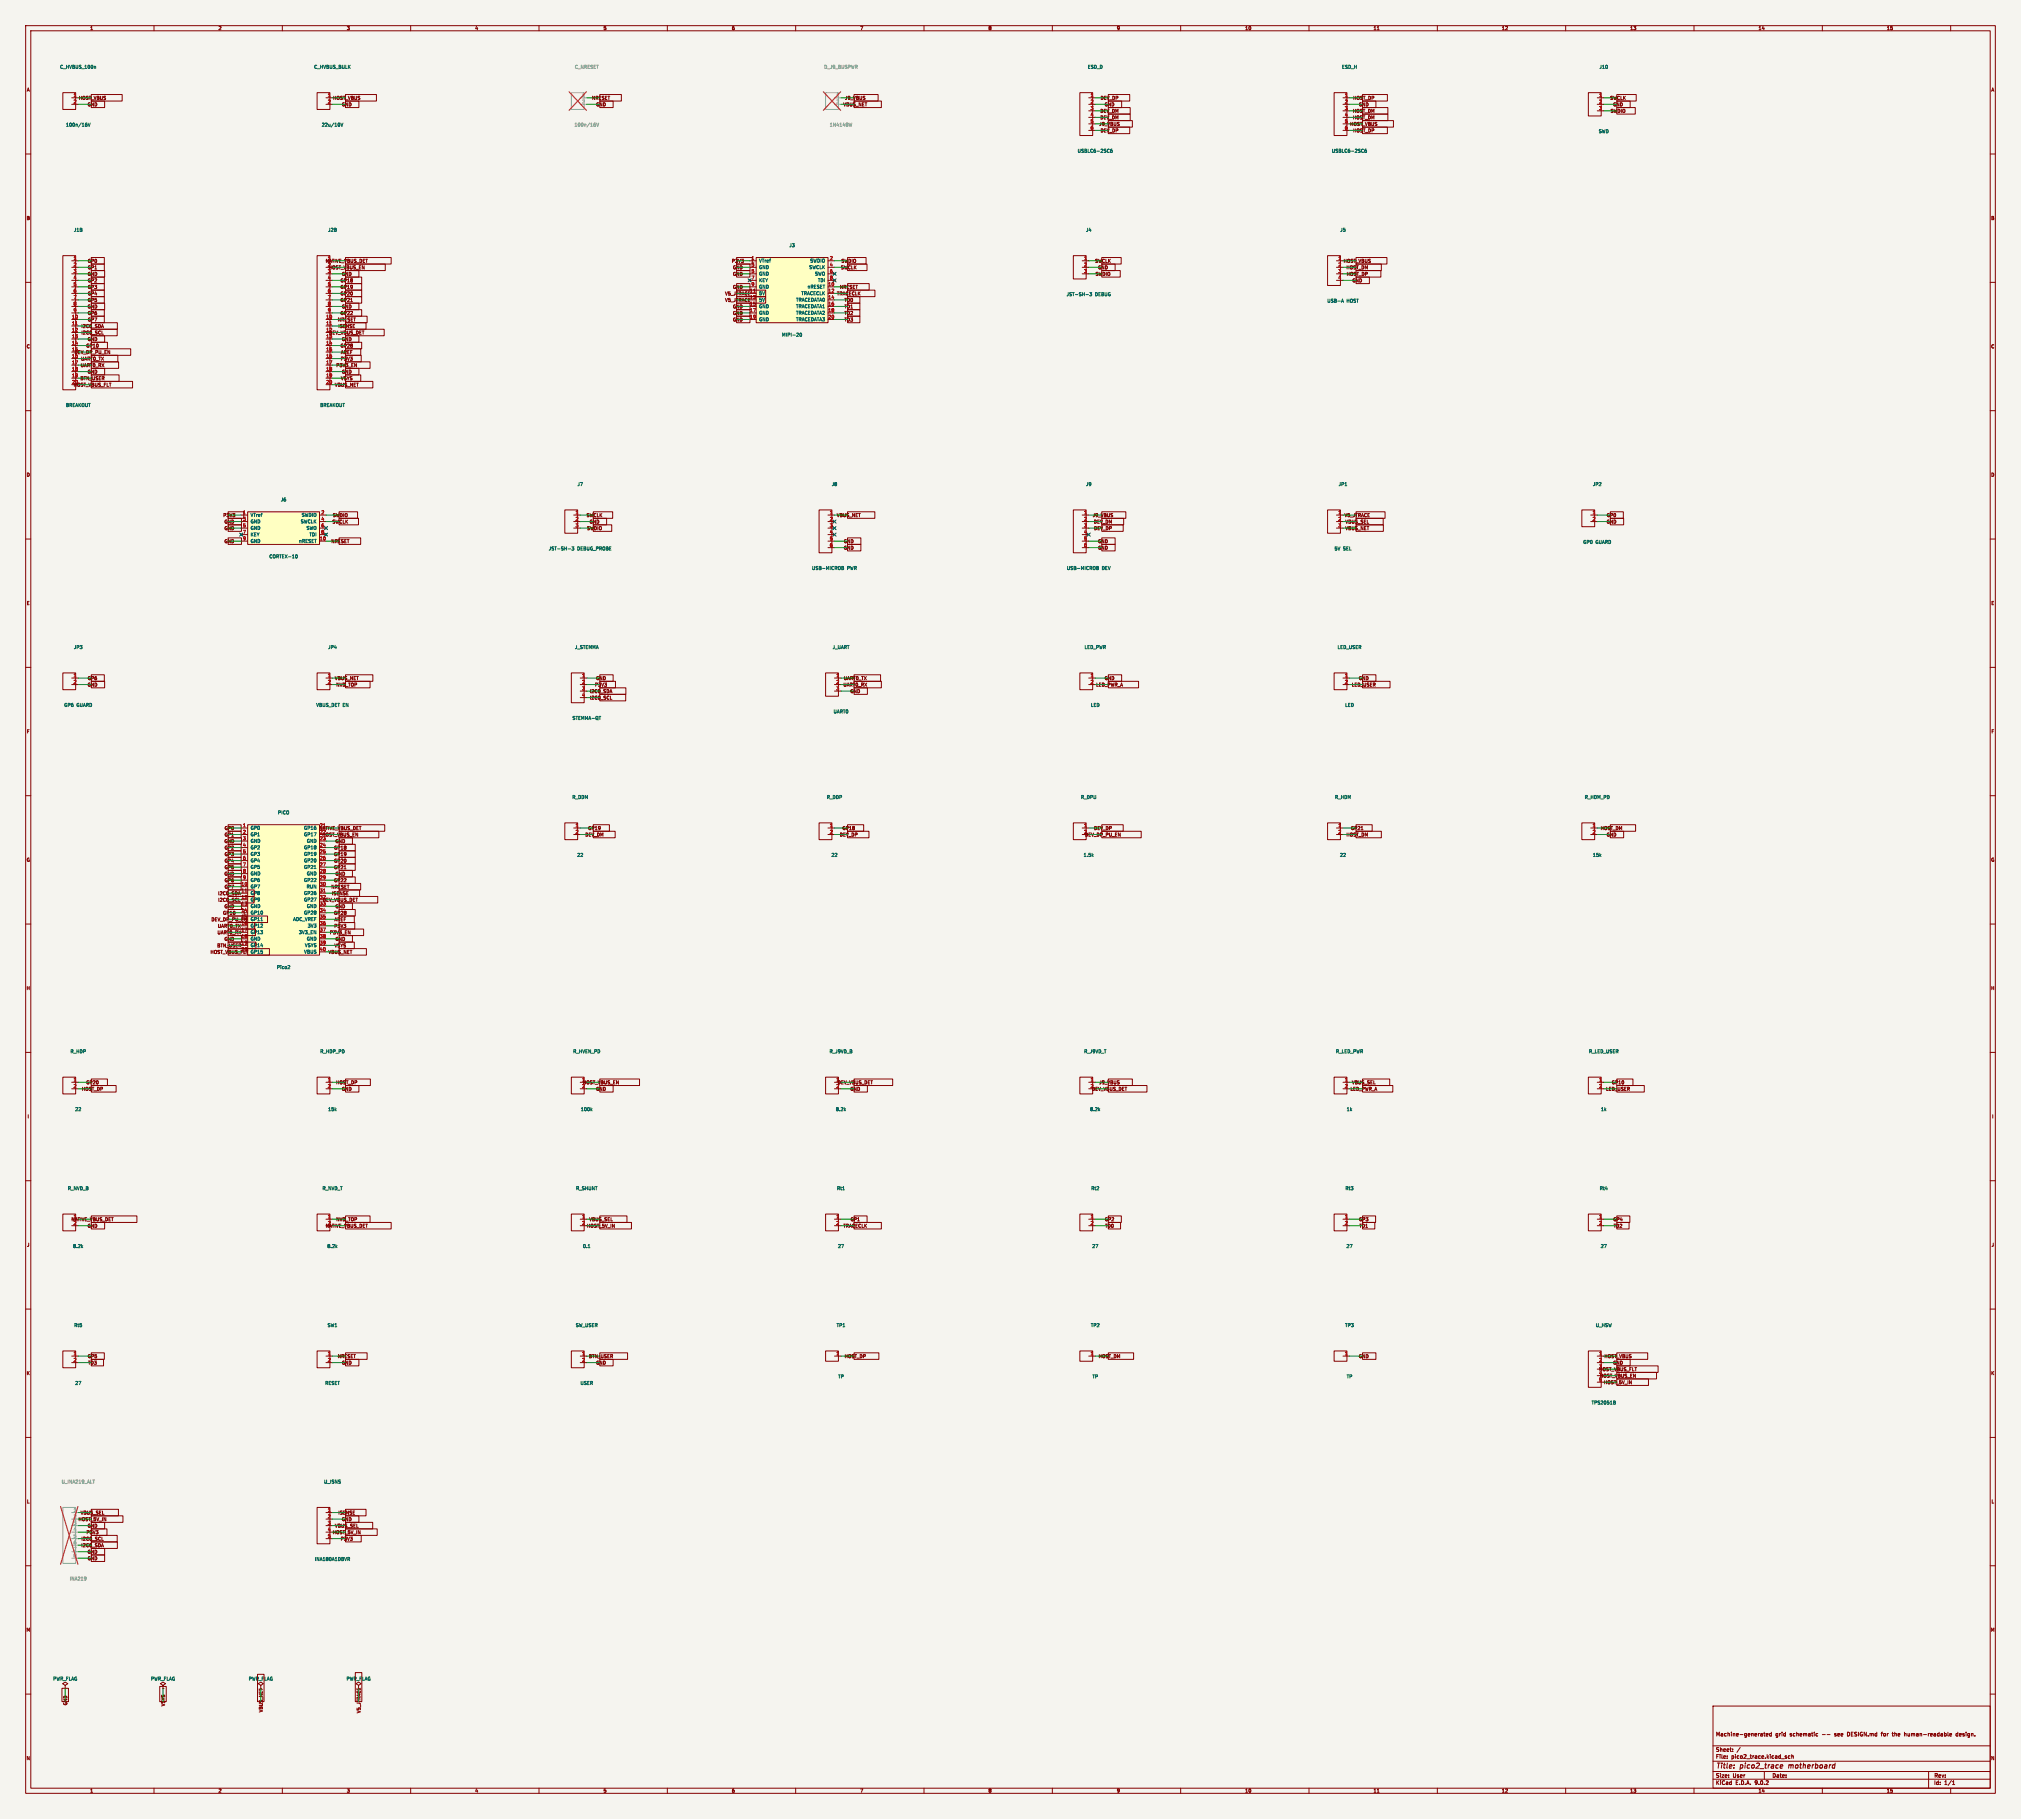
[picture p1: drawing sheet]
<svg xmlns="http://www.w3.org/2000/svg" width="787mm" height="709mm" viewBox="0 0 787 709" stroke-linecap="round" stroke-linejoin="round" font-family="sans-serif">
<defs><g id="words">
<g font-size="2.8" fill="#840000">
<text x="668.4" y="689.6">Title:</text>
<text x="678.1" y="689.6">pico2_trace</text>
<text x="697.7" y="689.6">motherboard</text>
</g>
<g font-size="2.1" fill="#840000">
<text x="668.4" y="676.6">Machine-generated</text>
<text x="691.7" y="676.6">grid</text>
<text x="697.4" y="676.6">schematic</text>
<text x="715" y="676.6">see</text>
<text x="720.1" y="676.6">DESIGN.md</text>
<text x="733.6" y="676.6">for</text>
<text x="738" y="676.6">the</text>
<text x="742.8" y="676.6">human-readable</text>
<text x="763.1" y="676.6">design.</text>
<text x="668.4" y="682.6">Sheet:</text>
<text x="668.4" y="685.3">File:</text>
<text x="674.5" y="685.3">pico2_trace.kicad_sch</text>
<text x="668.4" y="695.5">KiCad</text>
<text x="668.4" y="692.7">Size:</text>
<text x="675.1" y="692.7">User</text>
<text x="676.1" y="695.5">E.D.A.</text>
<text x="683.7" y="695.5">9.0.2</text>
<text x="690.4" y="692.7">Date:</text>
<text x="753.4" y="693">Rev:</text>
<text x="753.4" y="695.5">Id:</text>
<text x="757.5" y="695.5">1/1</text>
</g>
<g font-size="1.8" fill="#840000">
<text x="35" y="11.9">1</text>
<text x="85" y="11.9">2</text>
<text x="135" y="11.9">3</text>
<text x="185" y="11.9">4</text>
<text x="235" y="11.9">5</text>
<text x="285" y="11.9">6</text>
<text x="335" y="11.9">7</text>
<text x="385" y="11.9">8</text>
<text x="435" y="11.9">9</text>
<text x="485" y="11.9">10</text>
<text x="535" y="11.9">11</text>
<text x="585" y="11.9">12</text>
<text x="635" y="11.9">13</text>
<text x="685" y="11.9">14</text>
<text x="735" y="11.9">15</text>
<text x="10.3" y="35.9">A</text>
<text x="775.7" y="35.9">A</text>
<text x="30.6" y="39.1">HOST_VBUS</text>
<text x="34" y="41.6">GND</text>
<text x="129.6" y="39.1">HOST_VBUS</text>
<text x="133.1" y="41.6">GND</text>
<text x="230.5" y="39.1">NRESET</text>
<text x="232.1" y="41.6">GND</text>
<text x="328.5" y="41.6">VBUS_NET</text>
<text x="329.1" y="39.1">J9_VBUS</text>
<text x="428.7" y="39.1">DEV_DP</text>
<text x="430.2" y="41.6">GND</text>
<text x="527.1" y="39.1">HOST_DP</text>
<text x="529.3" y="41.6">GND</text>
<text x="627.2" y="39.1">SWCLK</text>
<text x="628.4" y="41.6">GND</text>
<text x="428.6" y="44.1">DEV_DM</text>
<text x="428.6" y="46.7">DEV_DM</text>
<text x="527" y="44.1">HOST_DM</text>
<text x="527" y="46.7">HOST_DM</text>
<text x="627.4" y="44.1">SWDIO</text>
<text x="428.2" y="49.2">J9_VBUS</text>
<text x="428.7" y="51.8">DEV_DP</text>
<text x="525.9" y="49.2">HOST_VBUS</text>
<text x="527.1" y="51.8">HOST_DP</text>
<text x="10.3" y="85.9">B</text>
<text x="775.7" y="85.9">B</text>
<text x="34" y="107.6">GND</text>
<text x="34.1" y="105.1">GP1</text>
<text x="34.1" y="102.6">GP0</text>
<text x="126.8" y="102.6">NATIVE_VBUS_DET</text>
<text x="127.6" y="103.9">2</text>
<text x="127.9" y="105.1">HOST_VBUS_EN</text>
<text x="133.1" y="107.6">GND</text>
<text x="285" y="102.6">P3V3</text>
<text x="285.4" y="107.6">GND</text>
<text x="285.4" y="105.1">GND</text>
<text x="327.5" y="105.1">SWCLK</text>
<text x="327.7" y="102.6">SWDIO</text>
<text x="426.5" y="102.6">SWCLK</text>
<text x="426.7" y="107.6">SWDIO</text>
<text x="427.7" y="105.1">GND</text>
<text x="523.3" y="102.6">HOST_VBUS</text>
<text x="524.4" y="105.1">HOST_DM</text>
<text x="524.5" y="107.6">HOST_DP</text>
<text x="34.1" y="112.7">GP3</text>
<text x="34.1" y="110.2">GP2</text>
<text x="132.5" y="112.7">GP19</text>
<text x="132.5" y="110.2">GP18</text>
<text x="285.4" y="112.7">GND</text>
<text x="327.1" y="112.7">NRESET</text>
<text x="526.8" y="110.2">GND</text>
<text x="34.1" y="117.8">GP5</text>
<text x="34.1" y="115.3">GP4</text>
<text x="132.5" y="117.8">GP21</text>
<text x="132.5" y="115.3">GP20</text>
<text x="282.4" y="115.3">V5_JTRACE</text>
<text x="282.4" y="117.8">V5_JTRACE</text>
<text x="292" y="114">11</text>
<text x="292" y="116.6">13</text>
<text x="292" y="119.1">15</text>
<text x="325.9" y="115.3">TRACECLK</text>
<text x="328.9" y="117.8">TD0</text>
<text x="34" y="120.3">GND</text>
<text x="34.1" y="125.4">GP7</text>
<text x="34.1" y="122.9">GP6</text>
<text x="131.5" y="125.4">NRESET</text>
<text x="132.5" y="122.9">GP22</text>
<text x="133.1" y="120.3">GND</text>
<text x="285.4" y="120.3">GND</text>
<text x="285.4" y="125.4">GND</text>
<text x="285.4" y="122.9">GND</text>
<text x="328.9" y="125.4">TD3</text>
<text x="328.9" y="122.9">TD2</text>
<text x="328.9" y="120.3">TD1</text>
<text x="31.5" y="128">I2C0_SDA</text>
<text x="31.6" y="130.5">I2C0_SCL</text>
<text x="127" y="129.3">12</text>
<text x="127" y="131.8">13</text>
<text x="128.1" y="130.5">DEV_VBUS_DET</text>
<text x="131.7" y="128">ISENSE</text>
<text x="10.3" y="135.9">C</text>
<text x="27.9" y="136.9">15</text>
<text x="33.5" y="135.6">GP10</text>
<text x="34" y="133">GND</text>
<text x="132.5" y="135.6">GP28</text>
<text x="133.1" y="133">GND</text>
<text x="775.7" y="135.9">C</text>
<text x="27.9" y="139.4">16</text>
<text x="28.9" y="138.1">DEV_DP_PU_EN</text>
<text x="31.3" y="143.2">UART0_RX</text>
<text x="31.4" y="140.7">UART0_TX</text>
<text x="130.9" y="143.2">P3V3_EN</text>
<text x="132.6" y="140.7">P3V3</text>
<text x="132.7" y="138.1">AREF</text>
<text x="27.9" y="149.6">20</text>
<text x="31.2" y="148.3">BTN_USER</text>
<text x="34" y="145.7">GND</text>
<text x="132.7" y="148.3">VSYS</text>
<text x="133.1" y="145.7">GND</text>
<text x="28.6" y="150.8">HOST_VBUS_FLT</text>
<text x="130.3" y="150.8">VBUS_NET</text>
<text x="10.3" y="185.9">D</text>
<text x="775.7" y="185.9">D</text>
<text x="86.9" y="201.6">P3V3</text>
<text x="129.6" y="201.6">SWDIO</text>
<text x="228.4" y="201.6">SWCLK</text>
<text x="325.9" y="201.6">VBUS_NET</text>
<text x="425.6" y="201.6">J9_VBUS</text>
<text x="523.7" y="201.6">V5_JTRACE</text>
<text x="625.9" y="201.6">GP0</text>
<text x="87.3" y="206.7">GND</text>
<text x="87.3" y="204.2">GND</text>
<text x="129.4" y="204.2">SWCLK</text>
<text x="228.6" y="206.7">SWDIO</text>
<text x="229.6" y="204.2">GND</text>
<text x="426" y="204.2">DEV_DM</text>
<text x="426.1" y="206.7">DEV_DP</text>
<text x="524" y="206.7">VBUS_NET</text>
<text x="524.1" y="204.2">VBUS_SEL</text>
<text x="625.8" y="204.2">GND</text>
<text x="87.3" y="211.8">GND</text>
<text x="128.9" y="211.8">NRESET</text>
<text x="328.6" y="214.3">GND</text>
<text x="328.6" y="211.8">GND</text>
<text x="427.7" y="214.3">GND</text>
<text x="427.7" y="211.8">GND</text>
<text x="10.3" y="235.9">E</text>
<text x="775.7" y="235.9">E</text>
<text x="34" y="267.7">GND</text>
<text x="34.1" y="265.1">GP6</text>
<text x="130.3" y="265.1">VBUS_NET</text>
<text x="130.9" y="267.7">NVD_TOP</text>
<text x="231.7" y="267.7">P3V3</text>
<text x="232.1" y="265.1">GND</text>
<text x="328.5" y="267.7">UART0_RX</text>
<text x="328.6" y="265.1">UART0_TX</text>
<text x="426.9" y="267.7">LED_PWR_A</text>
<text x="430.2" y="265.1">GND</text>
<text x="526.5" y="267.7">LED_USER</text>
<text x="529.3" y="265.1">GND</text>
<text x="229.6" y="270.2">I2C0_SDA</text>
<text x="229.7" y="272.7">I2C0_SCL</text>
<text x="331.2" y="270.2">GND</text>
<text x="10.3" y="285.9">F</text>
<text x="775.7" y="285.9">F</text>
<text x="87.4" y="323.5">GP0</text>
<text x="124.3" y="323.5">NATIVE_VBUS_DET</text>
<text x="124.4" y="322.3">21</text>
<text x="229" y="323.5">GP19</text>
<text x="328.1" y="323.5">GP18</text>
<text x="426.1" y="323.5">DEV_DP</text>
<text x="526.2" y="323.5">GP21</text>
<text x="623.5" y="323.5">HOST_DM</text>
<text x="87.3" y="328.6">GND</text>
<text x="87.4" y="326.1">GP1</text>
<text x="124.4" y="324.9">22</text>
<text x="125.4" y="326.1">HOST_VBUS_EN</text>
<text x="130.5" y="328.6">GND</text>
<text x="227.9" y="326.1">DEV_DM</text>
<text x="327.1" y="326.1">DEV_DP</text>
<text x="422.2" y="324.9">2</text>
<text x="422.6" y="326.1">DEV_DP_PU_EN</text>
<text x="524.4" y="326.1">HOST_DM</text>
<text x="625.8" y="326.1">GND</text>
<text x="10.3" y="335.9">G</text>
<text x="87.4" y="333.7">GP3</text>
<text x="87.4" y="331.2">GP2</text>
<text x="130" y="333.7">GP19</text>
<text x="130" y="331.2">GP18</text>
<text x="775.7" y="335.9">G</text>
<text x="87.3" y="341.3">GND</text>
<text x="87.4" y="338.8">GP5</text>
<text x="87.4" y="336.2">GP4</text>
<text x="130" y="338.8">GP21</text>
<text x="130" y="336.2">GP20</text>
<text x="130.5" y="341.3">GND</text>
<text x="87.4" y="346.4">GP7</text>
<text x="87.4" y="343.9">GP6</text>
<text x="128.9" y="346.4">NRESET</text>
<text x="130" y="343.9">GP22</text>
<text x="84.8" y="348.9">I2C0_SDA</text>
<text x="84.9" y="351.5">I2C0_SCL</text>
<text x="124.4" y="350.3">32</text>
<text x="124.4" y="352.8">33</text>
<text x="125.6" y="351.5">DEV_VBUS_DET</text>
<text x="129.2" y="348.9">ISENSE</text>
<text x="82.2" y="359.1">DEV_DP_PU_EN</text>
<text x="86.8" y="356.6">GP10</text>
<text x="87.3" y="354">GND</text>
<text x="93.9" y="357.9">15</text>
<text x="130" y="356.6">GP28</text>
<text x="130.2" y="359.1">AREF</text>
<text x="130.5" y="354">GND</text>
<text x="84.6" y="364.2">UART0_RX</text>
<text x="84.7" y="361.6">UART0_TX</text>
<text x="93.9" y="360.4">16</text>
<text x="128.4" y="364.2">P3V3_EN</text>
<text x="130.1" y="361.6">P3V3</text>
<text x="81.9" y="371.8">HOST_VBUS_FLT</text>
<text x="84.5" y="369.3">BTN_USER</text>
<text x="87.3" y="366.7">GND</text>
<text x="93.9" y="368">19</text>
<text x="93.9" y="370.6">20</text>
<text x="127.8" y="371.8">VBUS_NET</text>
<text x="130.2" y="369.3">VSYS</text>
<text x="130.5" y="366.7">GND</text>
<text x="10.2" y="385.9">H</text>
<text x="775.6" y="385.9">H</text>
<text x="31.8" y="425.1">HOST_DP</text>
<text x="33.5" y="422.6">GP20</text>
<text x="130.8" y="422.6">HOST_DP</text>
<text x="133.1" y="425.1">GND</text>
<text x="227" y="422.6">HOST_VBUS_EN</text>
<text x="232.1" y="425.1">GND</text>
<text x="325.7" y="423.9">2</text>
<text x="326.3" y="422.6">DEV_VBUS_DET</text>
<text x="331.2" y="425.1">GND</text>
<text x="424.7" y="423.9">2</text>
<text x="425.3" y="425.1">DEV_VBUS_DET</text>
<text x="428.2" y="422.6">J9_VBUS</text>
<text x="526" y="425.1">LED_PWR_A</text>
<text x="526.6" y="422.6">VBUS_SEL</text>
<text x="625.6" y="425.1">LED_USER</text>
<text x="627.8" y="422.6">GP10</text>
<text x="10.6" y="435.9">I</text>
<text x="776" y="435.9">I</text>
<text x="27.7" y="475.9">NATIVE_VBUS_DET</text>
<text x="34" y="478.5">GND</text>
<text x="126.8" y="478.5">NATIVE_VBUS_DET</text>
<text x="127.6" y="477.3">2</text>
<text x="130.9" y="475.9">NVD_TOP</text>
<text x="228.6" y="478.5">HOST_5V_IN</text>
<text x="229.4" y="475.9">VBUS_SEL</text>
<text x="328.5" y="478.5">TRACECLK</text>
<text x="331.2" y="475.9">GP1</text>
<text x="430.3" y="475.9">GP2</text>
<text x="430.5" y="478.5">TD0</text>
<text x="529.4" y="475.9">GP3</text>
<text x="529.5" y="478.5">TD1</text>
<text x="628.4" y="475.9">GP4</text>
<text x="628.6" y="478.5">TD2</text>
<text x="10.4" y="485.9">J</text>
<text x="775.8" y="485.9">J</text>
<text x="34.1" y="529.3">GP5</text>
<text x="34.2" y="531.8">TD3</text>
<text x="131.5" y="529.3">NRESET</text>
<text x="133.1" y="531.8">GND</text>
<text x="229.3" y="529.3">BTN_USER</text>
<text x="232.1" y="531.8">GND</text>
<text x="328.9" y="529.3">HOST_DP</text>
<text x="427.9" y="529.3">HOST_DM</text>
<text x="529.3" y="529.3">GND</text>
<text x="622.9" y="533.1">3</text>
<text x="624.9" y="529.3">HOST_VBUS</text>
<text x="628.4" y="531.8">GND</text>
<text x="10.3" y="535.9">K</text>
<text x="622.9" y="535.7">4</text>
<text x="622.9" y="534.4">HOST_VBUS_FLT</text>
<text x="623.2" y="536.9">HOST_VBUS_EN</text>
<text x="624.8" y="539.4">HOST_5V_IN</text>
<text x="775.7" y="535.9">K</text>
<text x="10.4" y="585.9">L</text>
<text x="775.8" y="585.9">L</text>
<text x="30.4" y="592.8">HOST_5V_IN</text>
<text x="31.3" y="590.2">VBUS_SEL</text>
<text x="131.7" y="590.2">ISENSE</text>
<text x="133.1" y="592.8">GND</text>
<text x="33.5" y="597.9">P3V3</text>
<text x="34" y="595.3">GND</text>
<text x="129.5" y="597.9">HOST_5V_IN</text>
<text x="130.4" y="595.3">VBUS_SEL</text>
<text x="31.5" y="602.9">I2C0_SDA</text>
<text x="31.6" y="600.4">I2C0_SCL</text>
<text x="34" y="605.5">GND</text>
<text x="132.6" y="600.4">P3V3</text>
<text x="34" y="608">GND</text>
<text x="10.2" y="635.9">M</text>
<text x="775.6" y="635.9">M</text>
<text x="26.4" y="664.5" transform="rotate(-90 26.4 664.5)">GND</text>
<text x="64.5" y="664.9" transform="rotate(-90 64.5 664.9)">VSYS</text>
<text x="102.6" y="667.2" transform="rotate(-90 102.6 667.2)">VBUS_NET</text>
<text x="140.7" y="667.6" transform="rotate(-90 140.7 667.6)">V5_JTRACE</text>
<text x="10.2" y="685.9">N</text>
<text x="775.6" y="685.9">N</text>
<text x="35" y="698.5">1</text>
<text x="85" y="698.5">2</text>
<text x="135" y="698.5">3</text>
<text x="185" y="698.5">4</text>
<text x="235" y="698.5">5</text>
<text x="285" y="698.5">6</text>
<text x="335" y="698.5">7</text>
<text x="385" y="698.5">8</text>
<text x="435" y="698.5">9</text>
<text x="485" y="698.5">10</text>
<text x="535" y="698.5">11</text>
<text x="585" y="698.5">12</text>
<text x="635" y="698.5">13</text>
<text x="685" y="698.5">14</text>
<text x="735" y="698.5">15</text>
</g>
<g font-size="1.8" fill="#006464">
<text x="23.3" y="27">C_HVBUS_100n</text>
<text x="122.3" y="27">C_HVBUS_BULK</text>
<text x="423.7" y="27">ESD_D</text>
<text x="522.7" y="27">ESD_H</text>
<text x="623" y="27">J10</text>
<text x="25.6" y="49.5">100n/16V</text>
<text x="125.2" y="49.5">22u/10V</text>
<text x="622.8" y="52">SWD</text>
<text x="419.7" y="59.7">USBLC6-2SC6</text>
<text x="518.8" y="59.7">USBLC6-2SC6</text>
<text x="28.7" y="90.5">J1B</text>
<text x="127.7" y="90.5">J2B</text>
<text x="423" y="90.5">J4</text>
<text x="522" y="90.5">J5</text>
<text x="307.4" y="96.5">J3</text>
<text x="295.6" y="102.5">VTref</text>
<text x="295.6" y="105">GND</text>
<text x="295.6" y="107.5">GND</text>
<text x="315.2" y="105">SWCLK</text>
<text x="315.5" y="102.5">SWDIO</text>
<text x="317.4" y="107.5">SWO</text>
<text x="295.6" y="110.1">KEY</text>
<text x="295.6" y="112.6">GND</text>
<text x="314.5" y="112.6">nRESET</text>
<text x="318.5" y="110.1">TDI</text>
<text x="295.6" y="115.2">5V</text>
<text x="295.6" y="117.7">5V</text>
<text x="310" y="117.7">TRACEDATA0</text>
<text x="312.1" y="115.2">TRACECLK</text>
<text x="415.4" y="115.5">JST-SH-3</text>
<text x="426.6" y="115.5">DEBUG</text>
<text x="517" y="118.1">USB-A</text>
<text x="524.6" y="118.1">HOST</text>
<text x="295.6" y="120.2">GND</text>
<text x="295.6" y="122.8">GND</text>
<text x="295.6" y="125.3">GND</text>
<text x="310" y="120.2">TRACEDATA1</text>
<text x="310" y="122.8">TRACEDATA2</text>
<text x="310" y="125.3">TRACEDATA3</text>
<text x="304.5" y="131.3">MIPI-20</text>
<text x="25.5" y="158.7">BREAKOUT</text>
<text x="124.6" y="158.7">BREAKOUT</text>
<text x="224.9" y="189.5">J7</text>
<text x="323.9" y="189.5">J8</text>
<text x="423" y="189.5">J9</text>
<text x="521.4" y="189.5">JP1</text>
<text x="620.5" y="189.5">JP2</text>
<text x="109.3" y="195.5">J6</text>
<text x="97.5" y="201.5">VTref</text>
<text x="117.4" y="201.5">SWDIO</text>
<text x="97.5" y="204.1">GND</text>
<text x="97.5" y="206.6">GND</text>
<text x="97.5" y="209.1">KEY</text>
<text x="117" y="204.1">SWCLK</text>
<text x="119.3" y="206.6">SWO</text>
<text x="120.4" y="209.1">TDI</text>
<text x="97.5" y="211.7">GND</text>
<text x="116.4" y="211.7">nRESET</text>
<text x="213.7" y="214.6">JST-SH-3</text>
<text x="224.9" y="214.6">DEBUG_PROBE</text>
<text x="519.8" y="214.6">5V</text>
<text x="523.3" y="214.6">SEL</text>
<text x="616.7" y="212.1">GP0</text>
<text x="621.6" y="212.1">GUARD</text>
<text x="104.8" y="217.7">CORTEX-10</text>
<text x="316.2" y="222.2">USB-MICROB</text>
<text x="330" y="222.2">PWR</text>
<text x="415.6" y="222.2">USB-MICROB</text>
<text x="429.3" y="222.2">DEV</text>
<text x="28.7" y="253">JP3</text>
<text x="127.7" y="253">JP4</text>
<text x="223.9" y="253">J_STEMMA</text>
<text x="324.3" y="253">J_UART</text>
<text x="422.4" y="253">LED_PWR</text>
<text x="521" y="253">LED_USER</text>
<text x="24.9" y="275.6">GP6</text>
<text x="29.8" y="275.6">GUARD</text>
<text x="123.1" y="275.6">VBUS_DET EN</text>
<text x="424.9" y="275.6">LED</text>
<text x="524" y="275.6">LED</text>
<text x="222.9" y="280.6">STEMMA-QT</text>
<text x="324.6" y="278.1">UART0</text>
<text x="222.8" y="311.4">R_DDM</text>
<text x="322" y="311.4">R_DDP</text>
<text x="421" y="311.4">R_DPU</text>
<text x="520" y="311.4">R_HDM</text>
<text x="617.3" y="311.4">R_HDM_PD</text>
<text x="108.2" y="317.4">PICO</text>
<text x="97.5" y="323.4">GP0</text>
<text x="118.3" y="323.4">GP16</text>
<text x="97.5" y="326">GP1</text>
<text x="97.5" y="328.5">GND</text>
<text x="118.3" y="326">GP17</text>
<text x="119.4" y="328.5">GND</text>
<text x="97.5" y="331.1">GP2</text>
<text x="97.5" y="333.6">GP3</text>
<text x="118.3" y="331.1">GP18</text>
<text x="118.3" y="333.6">GP19</text>
<text x="224.7" y="334">22</text>
<text x="323.8" y="334">22</text>
<text x="422.1" y="334">1.5k</text>
<text x="521.9" y="334">22</text>
<text x="620.5" y="334">15k</text>
<text x="97.5" y="336.1">GP4</text>
<text x="97.5" y="338.7">GP5</text>
<text x="97.5" y="341.2">GND</text>
<text x="118.3" y="336.1">GP20</text>
<text x="118.3" y="338.7">GP21</text>
<text x="119.4" y="341.2">GND</text>
<text x="97.5" y="343.8">GP6</text>
<text x="97.5" y="346.3">GP7</text>
<text x="118.3" y="343.8">GP22</text>
<text x="119.3" y="346.3">RUN</text>
<text x="97.5" y="348.8">GP8</text>
<text x="97.5" y="351.4">GP9</text>
<text x="97.5" y="353.9">GND</text>
<text x="118.3" y="348.8">GP26</text>
<text x="118.3" y="351.4">GP27</text>
<text x="119.4" y="353.9">GND</text>
<text x="97.5" y="356.5">GP10</text>
<text x="97.5" y="359">GP11</text>
<text x="114.1" y="359">ADC_VREF</text>
<text x="118.3" y="356.5">GP28</text>
<text x="97.5" y="361.5">GP12</text>
<text x="97.5" y="364.1">GP13</text>
<text x="116.3" y="364.1">3V3_EN</text>
<text x="119.8" y="361.5">3V3</text>
<text x="97.5" y="366.6">GND</text>
<text x="97.5" y="369.2">GP14</text>
<text x="97.5" y="371.7">GP15</text>
<text x="118.4" y="371.7">VBUS</text>
<text x="118.7" y="369.2">VSYS</text>
<text x="119.4" y="366.6">GND</text>
<text x="107.7" y="377.7">Pico2</text>
<text x="27.3" y="410.5">R_HDP</text>
<text x="124.6" y="410.5">R_HDP_PD</text>
<text x="223.2" y="410.5">R_HVEN_PD</text>
<text x="323.1" y="410.5">R_J9VD_B</text>
<text x="422.3" y="410.5">R_J9VD_T</text>
<text x="520.4" y="410.5">R_LED_PWR</text>
<text x="618.9" y="410.5">R_LED_USER</text>
<text x="29.2" y="433">22</text>
<text x="127.7" y="433">15k</text>
<text x="226.2" y="433">100k</text>
<text x="325.5" y="433">8.2k</text>
<text x="424.6" y="433">8.2k</text>
<text x="524.6" y="433">1k</text>
<text x="623.6" y="433">1k</text>
<text x="26.3" y="463.8">R_NVD_B</text>
<text x="125.5" y="463.8">R_NVD_T</text>
<text x="224.3" y="463.8">R_SHUNT</text>
<text x="326" y="463.8">Rt1</text>
<text x="425" y="463.8">Rt2</text>
<text x="524.1" y="463.8">Rt3</text>
<text x="623.1" y="463.8">Rt4</text>
<text x="28.4" y="486.4">8.2k</text>
<text x="127.4" y="486.4">8.2k</text>
<text x="227" y="486.4">0.1</text>
<text x="326.3" y="486.4">27</text>
<text x="425.4" y="486.4">27</text>
<text x="524.5" y="486.4">27</text>
<text x="623.5" y="486.4">27</text>
<text x="28.8" y="517.2">Rt5</text>
<text x="127.5" y="517.2">SW1</text>
<text x="224.2" y="517.2">SW_USER</text>
<text x="325.8" y="517.2">TP1</text>
<text x="424.9" y="517.2">TP2</text>
<text x="524" y="517.2">TP3</text>
<text x="621.6" y="517.2">U_HSW</text>
<text x="29.2" y="539.7">27</text>
<text x="126.6" y="539.7">RESET</text>
<text x="226" y="539.7">USER</text>
<text x="326.4" y="537.2">TP</text>
<text x="425.5" y="537.2">TP</text>
<text x="524.6" y="537.2">TP</text>
<text x="620" y="547.3">TPS2051B</text>
<text x="126.1" y="578.1">U_ISNS</text>
<text x="122.5" y="608.3">INA180A1DBVR</text>
<text x="20.6" y="654.9">PWR_FLAG</text>
<text x="58.7" y="654.9">PWR_FLAG</text>
<text x="96.8" y="654.9">PWR_FLAG</text>
<text x="134.9" y="654.9">PWR_FLAG</text>
</g>
<g font-size="1.8" fill="#939391">
<text x="223.8" y="27">C_NRESET</text>
<text x="321" y="27">D_J9_BUSPWR</text>
<text x="223.7" y="49.5">100n/16V</text>
<text x="323.1" y="49.5">1N4148W</text>
<text x="23.9" y="578.1">U_INA219_ALT</text>
<text x="27.1" y="615.9">INA219</text>
</g>
<g font-size="1.8" fill="#a90000">
<text x="28.5" y="37.8">1</text>
<text x="28.5" y="40.4">2</text>
<text x="127.6" y="37.8">1</text>
<text x="127.6" y="40.4">2</text>
<text x="424.7" y="37.8">1</text>
<text x="424.7" y="40.4">2</text>
<text x="523.8" y="37.8">1</text>
<text x="523.8" y="40.4">2</text>
<text x="622.9" y="37.8">1</text>
<text x="622.9" y="40.4">2</text>
<text x="424.7" y="42.9">3</text>
<text x="424.7" y="45.5">4</text>
<text x="523.8" y="42.9">3</text>
<text x="523.8" y="45.5">4</text>
<text x="622.9" y="42.9">3</text>
<text x="424.7" y="48">5</text>
<text x="424.7" y="50.5">6</text>
<text x="523.8" y="48">5</text>
<text x="523.8" y="50.5">6</text>
<text x="28.5" y="101.3">1</text>
<text x="127.6" y="101.3">1</text>
<text x="292.6" y="101.3">1</text>
<text x="323.2" y="101.3">2</text>
<text x="422.2" y="101.3">1</text>
<text x="521.3" y="101.3">1</text>
<text x="28.5" y="103.9">2</text>
<text x="28.5" y="106.4">3</text>
<text x="127.6" y="106.4">3</text>
<text x="292.6" y="103.9">3</text>
<text x="292.6" y="106.4">5</text>
<text x="323.2" y="103.9">4</text>
<text x="323.2" y="106.4">6</text>
<text x="422.2" y="103.9">2</text>
<text x="422.2" y="106.4">3</text>
<text x="521.3" y="103.9">2</text>
<text x="521.3" y="106.4">3</text>
<text x="28.5" y="109">4</text>
<text x="28.5" y="111.5">5</text>
<text x="127.6" y="109">4</text>
<text x="127.6" y="111.5">5</text>
<text x="292.6" y="109">7</text>
<text x="292.6" y="111.5">9</text>
<text x="322.6" y="111.5">10</text>
<text x="323.2" y="109">8</text>
<text x="521.3" y="109">4</text>
<text x="28.5" y="114">6</text>
<text x="28.5" y="116.6">7</text>
<text x="28.5" y="119.1">8</text>
<text x="127.6" y="114">6</text>
<text x="127.6" y="116.6">7</text>
<text x="127.6" y="119.1">8</text>
<text x="322.6" y="114">12</text>
<text x="322.6" y="116.6">14</text>
<text x="322.6" y="119.1">16</text>
<text x="27.9" y="124.2">10</text>
<text x="28.5" y="121.7">9</text>
<text x="127" y="124.2">10</text>
<text x="127.6" y="121.7">9</text>
<text x="292" y="121.7">17</text>
<text x="292" y="124.2">19</text>
<text x="322.6" y="121.7">18</text>
<text x="322.6" y="124.2">20</text>
<text x="27.9" y="126.7">11</text>
<text x="27.9" y="129.3">12</text>
<text x="27.9" y="131.8">13</text>
<text x="127" y="126.7">11</text>
<text x="27.9" y="134.4">14</text>
<text x="127" y="134.4">14</text>
<text x="127" y="136.9">15</text>
<text x="27.9" y="142">17</text>
<text x="127" y="139.4">16</text>
<text x="127" y="142">17</text>
<text x="27.9" y="144.5">18</text>
<text x="27.9" y="147.1">19</text>
<text x="127" y="144.5">18</text>
<text x="127" y="147.1">19</text>
<text x="127" y="149.6">20</text>
<text x="94.5" y="200.4">1</text>
<text x="94.5" y="202.9">3</text>
<text x="125.1" y="200.4">2</text>
<text x="125.1" y="202.9">4</text>
<text x="224.1" y="200.4">1</text>
<text x="224.1" y="202.9">2</text>
<text x="323.1" y="200.4">1</text>
<text x="323.1" y="202.9">2</text>
<text x="422.2" y="200.4">1</text>
<text x="422.2" y="202.9">2</text>
<text x="521.3" y="200.4">1</text>
<text x="521.3" y="202.9">2</text>
<text x="620.3" y="200.4">1</text>
<text x="620.3" y="202.9">2</text>
<text x="94.5" y="205.5">5</text>
<text x="94.5" y="208">7</text>
<text x="125.1" y="205.5">6</text>
<text x="125.1" y="208">8</text>
<text x="224.1" y="205.5">3</text>
<text x="323.1" y="205.5">3</text>
<text x="323.1" y="208">4</text>
<text x="422.2" y="205.5">3</text>
<text x="422.2" y="208">4</text>
<text x="521.3" y="205.5">3</text>
<text x="94.5" y="210.6">9</text>
<text x="124.4" y="210.6">10</text>
<text x="323.1" y="210.6">5</text>
<text x="323.1" y="213.1">6</text>
<text x="422.2" y="210.6">5</text>
<text x="422.2" y="213.1">6</text>
<text x="28.5" y="263.9">1</text>
<text x="127.6" y="263.9">1</text>
<text x="226.6" y="263.9">1</text>
<text x="325.7" y="263.9">1</text>
<text x="424.7" y="263.9">1</text>
<text x="523.8" y="263.9">1</text>
<text x="28.5" y="266.4">2</text>
<text x="127.6" y="266.4">2</text>
<text x="226.6" y="266.4">2</text>
<text x="226.6" y="269">3</text>
<text x="325.7" y="266.4">2</text>
<text x="325.7" y="269">3</text>
<text x="424.7" y="266.4">2</text>
<text x="523.8" y="266.4">2</text>
<text x="226.6" y="271.5">4</text>
<text x="94.5" y="322.3">1</text>
<text x="224.1" y="322.3">1</text>
<text x="323.1" y="322.3">1</text>
<text x="422.2" y="322.3">1</text>
<text x="521.3" y="322.3">1</text>
<text x="620.3" y="322.3">1</text>
<text x="94.5" y="324.9">2</text>
<text x="94.5" y="327.4">3</text>
<text x="94.5" y="329.9">4</text>
<text x="124.4" y="327.4">23</text>
<text x="124.4" y="329.9">24</text>
<text x="224.1" y="324.9">2</text>
<text x="323.1" y="324.9">2</text>
<text x="521.3" y="324.9">2</text>
<text x="620.3" y="324.9">2</text>
<text x="94.5" y="332.5">5</text>
<text x="94.5" y="335">6</text>
<text x="124.4" y="332.5">25</text>
<text x="124.4" y="335">26</text>
<text x="94.5" y="337.6">7</text>
<text x="94.5" y="340.1">8</text>
<text x="124.4" y="337.6">27</text>
<text x="124.4" y="340.1">28</text>
<text x="93.9" y="345.2">10</text>
<text x="93.9" y="347.7">11</text>
<text x="94.5" y="342.6">9</text>
<text x="124.4" y="342.6">29</text>
<text x="124.4" y="345.2">30</text>
<text x="124.4" y="347.7">31</text>
<text x="93.9" y="350.3">12</text>
<text x="93.9" y="352.8">13</text>
<text x="93.9" y="355.3">14</text>
<text x="124.4" y="355.3">34</text>
<text x="124.4" y="357.9">35</text>
<text x="93.9" y="363">17</text>
<text x="93.9" y="365.5">18</text>
<text x="124.4" y="360.4">36</text>
<text x="124.4" y="363">37</text>
<text x="124.4" y="365.5">38</text>
<text x="124.4" y="368">39</text>
<text x="124.4" y="370.6">40</text>
<text x="28.5" y="421.4">1</text>
<text x="28.5" y="423.9">2</text>
<text x="127.6" y="421.4">1</text>
<text x="127.6" y="423.9">2</text>
<text x="226.6" y="421.4">1</text>
<text x="226.6" y="423.9">2</text>
<text x="325.7" y="421.4">1</text>
<text x="424.7" y="421.4">1</text>
<text x="523.8" y="421.4">1</text>
<text x="523.8" y="423.9">2</text>
<text x="622.9" y="421.4">1</text>
<text x="622.9" y="423.9">2</text>
<text x="28.5" y="474.7">1</text>
<text x="28.5" y="477.3">2</text>
<text x="127.6" y="474.7">1</text>
<text x="226.6" y="474.7">1</text>
<text x="226.6" y="477.3">2</text>
<text x="325.7" y="474.7">1</text>
<text x="325.7" y="477.3">2</text>
<text x="424.7" y="474.7">1</text>
<text x="424.7" y="477.3">2</text>
<text x="523.8" y="474.7">1</text>
<text x="523.8" y="477.3">2</text>
<text x="622.9" y="474.7">1</text>
<text x="622.9" y="477.3">2</text>
<text x="28.5" y="528.1">1</text>
<text x="28.5" y="530.6">2</text>
<text x="127.6" y="528.1">1</text>
<text x="127.6" y="530.6">2</text>
<text x="226.6" y="528.1">1</text>
<text x="226.6" y="530.6">2</text>
<text x="325.7" y="528.1">1</text>
<text x="424.7" y="528.1">1</text>
<text x="523.8" y="528.1">1</text>
<text x="622.9" y="528.1">1</text>
<text x="622.9" y="530.6">2</text>
<text x="622.9" y="538.2">5</text>
<text x="127.6" y="589">1</text>
<text x="127.6" y="591.6">2</text>
<text x="127.6" y="594.1">3</text>
<text x="127.6" y="596.6">4</text>
<text x="127.6" y="599.2">5</text>
</g>
<g font-size="1.8" fill="#a5a4a2">
<text x="226.6" y="37.8">1</text>
<text x="226.6" y="40.4">2</text>
<text x="325.7" y="37.8">1</text>
<text x="325.7" y="40.4">2</text>
<text x="28.5" y="589">1</text>
<text x="28.5" y="591.6">2</text>
<text x="28.5" y="594.1">3</text>
<text x="28.5" y="596.6">4</text>
<text x="28.5" y="599.2">5</text>
<text x="28.5" y="601.7">6</text>
<text x="28.5" y="604.3">7</text>
<text x="28.5" y="606.8">8</text>
</g>
</g></defs>
<path d="M0 0h787.4v708.7h-787.4z" fill="#f5f4ef" stroke="#f5f4ef" stroke-width=".39"/>
<g fill="none" stroke="#840000" stroke-width=".39">
<path d="M10 10h767.4v688.7h-767.4zM12 12h763.4v684.7h-763.4zM60 10v2M110 10v2M160 10v2M210 10v2M260 10v2M310 10v2M360 10v2M410 10v2M460 10v2M510 10v2"/>
<path d="M536.6 11.6h.7M560 10v2M610 10v2M660 10v2M710 10v2M760 10v2M24.5 36.1h5v6.5h-5zM27.9 38.1h2.6M519.8 36.1h5v16.7h-5zM523.2 38.1h2.6M27.9 40.6h2.6M523.2 40.6h2.6"/>
<path d="M523.2 43.2h2.6M523.2 45.7h2.6M523.2 48.3h2.6M523.2 50.8h2.6M10 60h2M775.4 60h2M24.5 99.6h5v52.3h-5zM123.5 99.6h5v52.3h-5zM418.2 99.6h5v9.1h-5zM517.2 99.6h5v11.6h-5zM10 110h2M27.9 104.1h2.6"/>
<path d="M27.9 106.7h2.6M27.9 109.2h2.6M27.9 111.8h2.6M27.9 114.3h2.6M27.9 116.8h2.6M27.9 119.4h2.6M27.9 101.6h2.6M127 104.1h2.5M127 106.7h2.5M127 109.2h2.5M127 111.8h2.5M127 114.3h2.5"/>
<path d="M127 116.8h2.5M127 119.4h2.5M421.6 104.1h2.6M421.6 106.7h2.6M421.6 101.6h2.6M520.7 104.1h2.5M520.7 106.7h2.5M520.7 109.2h2.5M520.7 101.6h2.5M775.4 110h2M27.9 121.9h2.6M27.9 124.5h2.6"/>
<path d="M27.9 127h2.6M27.9 129.5h2.6M27.9 132.1h2.6M27.9 134.6h2.6M27.9 137.2h2.6M27.9 139.7h2.6M127 121.9h2.5M127 124.5h2.5M127 127h2.5M127 129.5h2.5M127 132.1h2.5M127 134.6h2.5"/>
<path d="M127 137.2h2.5M127 139.7h2.5M27.9 142.2h2.6M27.9 144.8h2.6M27.9 147.3h2.6M27.9 149.9h2.6M127 142.2h2.5M127 144.8h2.5M127 147.3h2.5M127 149.9h2.5M10 160h2M775.4 160h2"/>
<path d="M10 210h2M775.4 210h2M10 260h2M222.6 262.2h5v11.6h-5zM226.1 264.2h2.5M226.1 266.7h2.5M226.1 269.2h2.5M226.1 271.8h2.5M321.7 262.2h5v9h-5zM325.1 264.2h2.6M325.1 266.7h2.6M325.1 269.2h2.6"/>
<path d="M420.7 262.2h5v6.5h-5zM424.2 264.2h2.5M424.2 266.7h2.5M775.4 260h2M10 310h2M775.4 310h2M220.1 320.6h5v6.5h-5zM223.5 322.6h2.6M223.5 325.1h2.6M418.2 320.6h5v6.5h-5zM421.6 322.6h2.6M421.6 325.1h2.6"/>
<path d="M616.3 320.6h5v6.5h-5zM619.8 322.6h2.5M619.8 325.1h2.5M10 360h2M775.4 360h2M10 410h2M222.6 419.6h5v6.6h-5zM618.8 419.6h5v6.6h-5zM775.4 410h2M226.1 421.6h2.5M226.1 424.2h2.5M622.3 421.6h2.5"/>
<path d="M622.3 424.2h2.5M10 460h2M519.8 473h5v6.5h-5zM523.2 475h2.6M523.2 477.5h2.6M775.4 460h2M10 510h2M775.4 510h2M519.8 526.3h5v4h-5zM523.2 528.3h2.6M10 560h2M775.4 560h2"/>
<path d="M123.5 587.3h5v14.1h-5zM127 589.3h2.5M127 591.8h2.5M127 594.4h2.5M127 596.9h2.5M127 599.4h2.5M10 610h2M775.4 610h2M25.4 656.6l1-.6-1-.7-1 .7 1 .6v1.3M25.4 657.9h.1M10 660h2M667.4 664.7h108v32h-108z"/>
<path d="M687.1 675.3h.6M687.4 674.8v1.3l.3 .2M688.1 675.8l.8-.1-.1-.3-.7 .2 .1 .7h.6M690.1 675.4l-.7 .2 .2 .7h.5M690.1 674.8v1.5M708.2 675.4l-.7 .2 .1 .7h.6M710 675.8h1.1M711.9 675.8h1.1M737.1 675.3h.6M742 674.8v1.5M742.2 675.3l-.2 .2M758.9 674.8l.2 1.5"/>
<path d="M759.6 675.8l.8-.1-.1-.3-.7 .2 .1 .7h.6M762.6 675.3l-.5 .3v.6l.5 .1M775.4 660h2M60 696.7v2M110 696.7v2M160 696.7v2M210 696.7v2M260 696.7v2M310 696.7v2M360 696.7v2M410 696.7v2M460 696.7v2"/>
<path d="M510 696.7v2M536.6 698.3h.7M560 696.7v2M610 696.7v2M660 696.7v2M667.4 693.2h108M667.4 690.2h108M667.4 686.2h108M667.4 680.2h108M673 685h.1M672.9 684.1h.1M672.9 684.9l.1 .1"/>
<path d="M672.9 684.1l.1 .1M675.1 681.6h.1M675.1 682.3h.1M675.1 681.5v.1M678 680.8l-1.3 1.9M687.4 690.2v3M695.7 684.5l.4 .3-.5 .2M695.7 684l.4 .1M696.8 684.9l.1 .1M696.8 684.2v.7M696.9 685h.5M696.9 684.1h.5"/>
<path d="M696.9 684.1l-.1 .1M698.1 684.2l.5-.1 .1 .9M698.1 683.5v1.5M710 696.7v2M751.4 690.2v6.5M760 696.7v2M760.7 695.2h.9M760.7 694.2l.4-.5v1.5"/>
</g>
<path d="M697 687.5l-.2 1.4" fill="none" stroke="#840000" stroke-width=".4"/>
<path d="M29.5 126.6h.7M128.5 126.6h.7" fill="none" stroke="#a90000" stroke-width=".39"/>
<g fill="none" stroke="#006464" stroke-width=".39">
<path d="M36.9 25.8l.4 .2v.7M33.6 47.9h.2M33.7 48.4l.3 .3-.3 .5M34.3 47.9l.4 1.3 .5-1.3M532.3 58.1l-.5 .3-.1 .7 .7 .2-.1-.6-.6 .1M423.1 114.8h1M424.5 114h.8l-.4 .5 .4 .1v.5h-.8M522.6 117.8l.4-1.3 .5 1.3M522.7 117.4h.6M230.3 432.3l.4 .5M230.7 431.9l-.5 .5M135.8 607.4l.4 .6"/>
<path d="M136 606.7l.2 .3-.2 .4"/>
</g>
<path d="M321.7 36.1h5v6.5h-5zM325.1 38.1h2.6M325.1 40.6h2.6" fill="none" stroke="#9c9b98" stroke-width=".39"/>
<path d="M331.9 47.9l-.3 1.3" fill="none" stroke="#939391" stroke-width=".39"/>
<path d="M320.8 35.7l6.7 7.3M327.5 35.7l-6.7 7.3" fill="none" stroke="#e12e31" stroke-width=".46"/>
<path d="M96.5 321.3h28v50.8h-28z" fill="#ffffc2"/>
<g fill="none" stroke="#840000" stroke-width=".39">
<path d="M123.5 262.2h5v6.5h-5zM127 264.2h2.5M127 266.7h2.5M93.9 322.6h2.6M93.9 325.1h2.6M93.9 327.7h2.6M93.9 330.2h2.6M93.9 332.7h2.6M93.9 335.3h2.6M93.9 337.8h2.6M96.5 321.3h28v50.8h-28zM124.5 325.1h2.5"/>
<path d="M124.5 327.7h2.5M124.5 330.2h2.5M124.5 332.7h2.5M124.5 335.3h2.5M124.5 337.8h2.5M93.9 340.4h2.6M93.9 342.9h2.6M93.9 345.4h2.6M93.9 348h2.6M93.9 350.5h2.6M93.9 353.1h2.6M93.9 355.6h2.6"/>
<path d="M124.5 340.4h2.5M124.5 342.9h2.5M124.5 345.4h2.5M124.5 348h2.5M124.5 350.5h2.5M124.5 353.1h2.5M124.5 355.6h2.5M124.5 358.1h2.5M93.9 360.7h2.6M93.9 363.2h2.6M93.9 365.8h2.6M93.9 368.3h2.6"/>
<path d="M124.5 360.7h2.5M124.5 363.2h2.5M124.5 365.8h2.5M124.5 368.3h2.5M124.5 370.8h2.5M222.6 473h5v6.5h-5zM226.1 475h2.5M226.1 477.5h2.5"/>
</g>
<path d="M95.5 347.6h.7M126 347.6h.7" fill="none" stroke="#a90000" stroke-width=".39"/>
<path d="M122.4 338.4h.7M101.6 358.7h.7M112.7 376.1l.1 .6-.7 .7h.8M229.1 486.1h.8" fill="none" stroke="#006464" stroke-width=".39"/>
<path d="M96.5 199.4h28v12.7h-28z" fill="#ffffc2"/>
<g fill="none" stroke="#840000" stroke-width=".39">
<path d="M96.5 199.4h28v12.7h-28zM93.6 207.9l.7 .8M93.9 200.7h2.6M93.9 203.2h2.6M93.9 205.7h2.6M93.9 208.3h2.6M93.9 210.8h2.6M94.3 207.9l-.7 .8M124.5 200.7h2.5M124.5 203.2h2.5M124.5 205.7h2.5M124.5 208.3h2.5"/>
<path d="M124.5 210.8h2.5M126.6 205.4l.8 .7M126.6 207.9l.8 .8M127.4 205.4l-.8 .7M127.4 207.9l-.8 .8M123.5 419.6h5v6.6h-5zM127 421.6h2.5M127 424.2h2.5"/>
</g>
<path d="M115.2 216.3l.2-.2a.58 .58 0 0 1 .5 .7 .58 .58 0 0 1-.7 .5" fill="none" stroke="#006464" stroke-width=".39"/>
<path d="M294.6 100.3h28v25.4h-28z" fill="#ffffc2"/>
<g fill="none" stroke="#840000" stroke-width=".39">
<path d="M35.6 39.4h5.2v2.5h-5.2zM35.6 36.8h12v2.6h-12zM123.5 36.1h5v6.5h-5zM127 38.1h2.5M134.6 39.4h5.2v2.5h-5.2zM134.6 36.8h12.1v2.6h-12.1zM233.7 39.4h5.2v2.5h-5.2zM233.7 36.8h8.4v2.6h-8.4zM332.7 39.4h10.7v2.5h-10.7zM332.7 36.8h9.4v2.6h-9.4zM420.7 36.1h5v16.7h-5zM424.2 38.1h2.5"/>
<path d="M431.8 39.4h5.2v2.5h-5.2zM431.8 36.8h8.3v2.6h-8.3zM530.9 36.8h9.6v2.6h-9.6zM530.9 39.4h5.2v2.5h-5.2zM618.8 36.1h5v9.1h-5zM622.3 38.1h2.5M629.9 39.4h5.2v2.5h-5.2zM629.9 36.8h7.6v2.6h-7.6zM127 40.6h2.5M424.2 40.6h2.5M424.2 43.2h2.5M424.2 45.7h2.5"/>
<path d="M424.2 48.3h2.5M424.2 50.8h2.5M431.8 41.9h8.5v2.6h-8.5zM431.8 47h9.4v2.5h-9.4zM431.8 44.4h8.5v2.6h-8.5zM431.8 49.5h8.3v2.6h-8.3zM530.9 49.5h9.6v2.6h-9.6zM530.9 41.9h9.8v2.6h-9.8zM530.9 44.4h9.8v2.6h-9.8zM530.9 47h12v2.5h-12zM622.3 40.6h2.5M622.3 43.2h2.5"/>
<path d="M629.9 41.9h7.2v2.6h-7.2zM35.6 110.5h5v2.5h-5zM35.6 115.6h5v2.5h-5zM35.6 113h5v2.6h-5zM35.6 105.4h5.2v2.6h-5.2zM35.6 118.1h5.2v2.6h-5.2zM35.6 107.9h5v2.6h-5zM35.6 102.9h5v2.5h-5zM35.6 100.3h5v2.6h-5zM134.6 118.1h5.2v2.6h-5.2zM134.6 105.4h5.2v2.6h-5.2zM134.6 100.3h17.8v2.6h-17.8z"/>
<path d="M134.6 102.9h15.5v2.5h-15.5zM134.6 115.6h6.3v2.5h-6.3zM134.6 113h6.3v2.6h-6.3zM134.6 110.5h6.3v2.5h-6.3zM134.6 107.9h6.3v2.6h-6.3zM136.6 117.5h.7M287 113h11.3v2.6h-11.3zM287 115.6h11.3v2.5h-11.3zM287 100.3h6.1v2.6h-6.1zM287 118.1h5.2v2.6h-5.2zM287 110.5h5.2v2.5h-5.2zM287 105.4h5.2v2.6h-5.2z"/>
<path d="M287 102.9h5.2v2.5h-5.2zM291.7 108.8l.8 .8M292.1 101.6h2.5M292.1 104.1h2.5M292.1 106.7h2.5M292.1 109.2h2.5M292.1 111.8h2.5M292.1 114.3h2.5M292.1 116.8h2.5M292.1 119.4h2.5M292.5 108.8l-.8 .8M294.6 100.3h28v25.4h-28z"/>
<path d="M322.6 101.6h2.5M322.6 104.1h2.5M322.6 106.7h2.5M322.6 109.2h2.5M322.6 111.8h2.5M322.6 114.3h2.5M322.6 116.8h2.5M322.6 119.4h2.5M324.8 106.3l.7 .8M324.8 108.8l.7 .8M325.5 106.3l-.7 .8M325.5 108.8l-.7 .8"/>
<path d="M330.2 100.3h7.2v2.6h-7.2zM330.2 110.5h8.4v2.5h-8.4zM330.2 113h10.7v2.6h-10.7zM330.2 102.9h7.6v2.5h-7.6zM330.2 115.6h4.8v2.5h-4.8zM330.2 118.1h4.8v2.6h-4.8zM429.3 102.9h5.2v2.5h-5.2zM429.3 100.3h7.5v2.6h-7.5zM429.3 105.4h7.2v2.6h-7.2zM528.3 107.9h5.2v2.6h-5.2zM528.3 100.3h12.1v2.6h-12.1zM528.3 102.9h9.9v2.5h-9.9z"/>
<path d="M528.3 105.4h9.7v2.6h-9.7zM35.6 138.4h10.3v2.6h-10.3zM35.6 135.9h15.3v2.5h-15.3zM35.6 128.3h10.1v2.5h-10.1zM35.6 125.7h10.1v2.6h-10.1zM35.6 123.2h5v2.5h-5zM35.6 120.6h5v2.6h-5zM35.6 133.3h6.3v2.6h-6.3zM35.6 130.8h5.2v2.6h-5.2zM39.7 130.2h.6M134.6 130.8h5.2v2.6h-5.2zM134.6 138.4h6.1v2.6h-6.1z"/>
<path d="M134.6 135.9h6v2.5h-6zM134.6 133.3h6.3v2.6h-6.3zM134.6 128.3h15.1v2.5h-15.1zM134.6 125.7h8v2.6h-8zM134.6 123.2h8.4v2.5h-8.4zM134.6 120.6h6.3v2.6h-6.3zM287 123.2h5.2v2.5h-5.2zM287 120.6h5.2v2.6h-5.2zM292.1 121.9h2.5M292.1 124.5h2.5M322.6 121.9h2.5M322.6 124.5h2.5"/>
<path d="M330.2 123.2h4.8v2.5h-4.8zM330.2 120.6h4.8v2.6h-4.8zM35.6 141h10.6v2.5h-10.6zM35.6 148.6h16.1v2.5h-16.1zM35.6 146h10.8v2.6h-10.8zM35.6 143.5h5.2v2.6h-5.2zM134.6 143.5h5.2v2.6h-5.2zM134.6 141h9.6v2.5h-9.6zM134.6 146h6v2.6h-6zM134.6 148.6h10.7v2.5h-10.7zM88.9 199.4h6.1v2.5h-6.1zM132.1 199.4h7.2v2.5h-7.2z"/>
<path d="M220.1 198.7h5v9h-5zM231.1 199.4h7.6v2.5h-7.6zM319.1 198.7h5v16.7h-5zM330.2 199.4h10.6v2.5h-10.6zM418.2 198.7h5v16.7h-5zM429.3 199.4h9.3v2.5h-9.3zM517.2 198.7h5v9h-5zM528.3 199.4h11.3v2.5h-11.3zM616.3 198.7h5v6.5h-5zM627.4 199.4h5.1v2.5h-5.1zM88.9 204.5h5.2v2.5h-5.2zM88.9 201.9h5.2v2.6h-5.2z"/>
<path d="M88.9 209.5h5.2v2.6h-5.2zM132.1 201.9h7.6v2.6h-7.6zM132.1 209.5h8.4v2.6h-8.4zM223.5 200.7h2.6M223.5 203.2h2.6M223.5 205.7h2.6M231.1 204.5h7.2v2.5h-7.2zM231.1 201.9h5.2v2.6h-5.2zM322.6 200.7h2.5M322.6 203.2h2.5M322.6 205.7h2.5M322.6 208.3h2.5"/>
<path d="M322.6 210.8h2.5M322.6 213.4h2.5M330.2 212.1h5.2v2.5h-5.2zM330.2 209.5h5.2v2.6h-5.2zM421.6 200.7h2.6M421.6 203.2h2.6M421.6 205.7h2.6M421.6 208.3h2.6M421.6 210.8h2.6M421.6 213.4h2.6M429.3 204.5h8.3v2.5h-8.3zM429.3 212.1h5.2v2.5h-5.2z"/>
<path d="M429.3 209.5h5.2v2.6h-5.2zM429.3 201.9h8.5v2.6h-8.5zM520.7 200.7h2.5M520.7 203.2h2.5M520.7 205.7h2.5M528.3 204.5h10.7v2.5h-10.7zM528.3 201.9h10.6v2.6h-10.6zM619.8 200.7h2.5M619.8 203.2h2.5M627.4 201.9h5.2v2.6h-5.2zM24.5 262.2h5v6.5h-5zM27.9 264.2h2.6"/>
<path d="M27.9 266.7h2.6M35.6 262.9h5v2.5h-5zM35.6 265.4h5.2v2.6h-5.2zM134.6 265.4h9.6v2.6h-9.6zM134.6 262.9h10.7v2.5h-10.7zM233.7 270.5h10.1v2.6h-10.1zM233.7 265.4h6.1v2.6h-6.1zM233.7 262.9h5.2v2.5h-5.2zM233.7 268h10.1v2.5h-10.1zM237.8 272.5h.6M332.7 268h5.2v2.5h-5.2zM332.7 265.4h10.7v2.6h-10.7z"/>
<path d="M332.7 262.9h10.4v2.5h-10.4zM431.8 262.9h5.2v2.5h-5.2zM431.8 265.4h11.8v2.6h-11.8zM519.8 262.2h5v6.5h-5zM523.2 264.2h2.6M523.2 266.7h2.6M530.9 265.4h10.7v2.6h-10.7zM530.9 262.9h5.2v2.5h-5.2zM88.9 339.1h5.2v2.5h-5.2zM88.9 336.5h5.1v2.6h-5.1zM88.9 331.5h5.1v2.5h-5.1zM88.9 328.9h5.1v2.6h-5.1z"/>
<path d="M88.9 326.4h5.2v2.5h-5.2zM88.9 321.3h5.1v2.6h-5.1zM88.9 334h5.1v2.6h-5.1zM88.9 323.8h5.1v2.6h-5.1zM132.1 339.1h5.2v2.5h-5.2zM132.1 336.5h6.3v2.6h-6.3zM132.1 331.5h6.3v2.5h-6.3zM132.1 334h6.3v2.6h-6.3zM132.1 321.3h17.8v2.6h-17.8zM132.1 323.8h15.5v2.6h-15.5zM132.1 326.4h5.2v2.5h-5.2zM132.1 328.9h6.3v2.6h-6.3z"/>
<path d="M134.1 338.5h.7M231.1 321.3h6.3v2.6h-6.3zM231.1 323.8h8.6v2.6h-8.6zM319.1 320.6h5v6.5h-5zM322.6 322.6h2.5M322.6 325.1h2.5M330.2 323.8h8.3v2.6h-8.3zM330.2 321.3h6.3v2.6h-6.3zM429.3 323.8h15.3v2.6h-15.3zM429.3 321.3h8.3v2.6h-8.3zM517.2 320.6h5v6.5h-5zM520.7 322.6h2.5"/>
<path d="M520.7 325.1h2.5M528.3 321.3h6.3v2.6h-6.3zM528.3 323.8h9.9v2.6h-9.9zM530.3 323.3h.7M627.4 323.8h5.2v2.6h-5.2zM627.4 321.3h9.8v2.6h-9.8zM88.9 346.7h10.1v2.6h-10.1zM88.9 359.4h10.3v2.6h-10.3zM88.9 354.3h6.3v2.6h-6.3zM88.9 344.2h5.1v2.5h-5.1zM88.9 351.8h5.2v2.5h-5.2zM88.9 349.2h10.1v2.6h-10.1z"/>
<path d="M88.9 356.9h15.3v2.5h-15.3zM88.9 341.6h5.1v2.6h-5.1zM93 351.2h.6M132.1 346.7h8v2.6h-8zM132.1 349.2h15.1v2.6h-15.1zM132.1 351.8h5.2v2.5h-5.2zM132.1 354.3h6.3v2.6h-6.3zM132.1 356.9h5.9v2.5h-5.9zM132.1 359.4h6.1v2.6h-6.1zM132.1 344.2h8.4v2.5h-8.4zM132.1 341.6h6.3v2.6h-6.3zM88.9 367h10.8v2.6h-10.8z"/>
<path d="M88.9 369.6h16.1v2.5h-16.1zM88.9 361.9h10.6v2.6h-10.6zM88.9 364.5h5.2v2.5h-5.2zM132.1 361.9h9.6v2.6h-9.6zM132.1 364.5h5.2v2.5h-5.2zM132.1 367h5.9v2.6h-5.9zM132.1 369.6h10.7v2.5h-10.7zM24.5 419.6h5v6.6h-5zM321.7 419.6h5v6.6h-5zM420.7 419.6h5v6.6h-5zM519.8 419.6h5v6.6h-5zM27.9 421.6h2.6"/>
<path d="M27.9 424.2h2.6M35.6 422.9h9.6v2.6h-9.6zM35.6 420.4h6.3v2.5h-6.3zM134.6 422.9h5.2v2.6h-5.2zM134.6 420.4h9.7v2.5h-9.7zM233.7 422.9h5.2v2.6h-5.2zM233.7 420.4h15.5v2.5h-15.5zM325.1 421.6h2.6M325.1 424.2h2.6M332.7 420.4h15.1v2.5h-15.1zM332.7 422.9h5.2v2.6h-5.2zM424.2 421.6h2.5"/>
<path d="M424.2 424.2h2.5M431.8 420.4h9.4v2.5h-9.4zM431.8 422.9h15.1v2.6h-15.1zM523.2 421.6h2.6M523.2 424.2h2.6M530.9 420.4h10.5v2.5h-10.5zM530.9 422.9h11.8v2.6h-11.8zM629.9 422.9h10.7v2.6h-10.7zM629.9 420.4h6.3v2.5h-6.3zM24.5 473h5v6.5h-5zM27.9 477.5h2.6M35.6 476.2h5.2v2.6h-5.2z"/>
<path d="M35.6 473.7h17.7v2.6h-17.7zM123.5 473h5v6.5h-5zM127 475h2.5M134.6 473.7h9.6v2.6h-9.6zM134.6 476.2h17.8v2.6h-17.8zM233.7 476.2h12.3v2.6h-12.3zM233.7 473.7h10.6v2.6h-10.6zM321.7 473h5v6.5h-5zM325.1 477.5h2.6M325.1 475h2.6M332.7 476.2h10.7v2.6h-10.7zM332.7 473.7h5.1v2.6h-5.1z"/>
<path d="M420.7 473h5v6.5h-5zM424.2 477.5h2.5M424.2 475h2.5M431.8 476.2h4.8v2.6h-4.8zM431.8 473.7h5.1v2.6h-5.1zM530.9 473.7h5v2.6h-5zM530.9 476.2h4.7v2.6h-4.7zM618.8 473h5v6.5h-5zM622.3 477.5h2.5M622.3 475h2.5M629.9 476.2h4.8v2.6h-4.8zM629.9 473.7h5.1v2.6h-5.1z"/>
<path d="M24.5 526.3h5v6.6h-5zM27.9 528.3h2.6M27.9 530.9h2.6M35.6 527h5v2.6h-5zM35.6 529.6h4.7v2.5h-4.7zM123.5 526.3h5v6.6h-5zM127 528.3h2.5M127 530.9h2.5M134.6 527h8.4v2.6h-8.4zM134.6 529.6h5.2v2.5h-5.2zM222.6 526.3h5v6.6h-5zM226.1 528.3h2.5"/>
<path d="M226.1 530.9h2.5M233.7 527h10.8v2.6h-10.8zM233.7 529.6h5.2v2.5h-5.2zM321.7 526.3h5v4h-5zM325.1 528.3h2.6M332.7 527h9.7v2.6h-9.7zM420.7 526.3h5v4h-5zM424.2 528.3h2.5M431.8 527h9.9v2.6h-9.9zM530.9 527h5.2v2.6h-5.2zM618.8 526.3h5v14.2h-5zM622.3 528.3h2.5"/>
<path d="M622.3 530.9h2.5M622.3 533.4h2.5M622.3 535.9h2.5M622.3 538.5h2.5M629.9 527h12.1v2.6h-12.1zM629.9 532.1h16.1v2.6h-16.1zM629.9 534.7h15.5v2.5h-15.5zM629.9 537.2h12.4v2.6h-12.4zM629.9 529.6h5.2v2.5h-5.2zM35.6 588h10.5v2.6h-10.5zM35.6 590.5h12.3v2.6h-12.3zM35.6 593.1h5.2v2.5h-5.2z"/>
<path d="M35.6 595.6h6.1v2.6h-6.1zM35.6 598.2h10.1v2.5h-10.1zM134.6 595.6h12.4v2.6h-12.4zM134.6 593.1h10.6v2.5h-10.6zM134.6 588h8v2.6h-8zM134.6 598.2h6.1v2.5h-6.1zM134.6 590.5h5.2v2.6h-5.2zM35.6 600.7h10.1v2.6h-10.1zM35.6 603.2h5.2v2.6h-5.2zM35.6 605.8h5.2v2.5h-5.2zM39.7 600.1h.6M24.1 657.7h2.6v5.2h-2.6z"/>
<path d="M62.2 657h2.6v5.9h-2.6zM63.5 656.6l1-.6-1-.7-1 .7 1 .6v1.3M63.5 657.9h.1M100.3 652.3h2.6v10.6h-2.6zM101.6 656.6l1-.6-1-.7-1 .7 1 .6v1.3M138.4 651.6h2.6v11.3h-2.6zM139.7 656.6l1-.6-1-.7-1 .7 1 .6v1.3"/>
</g>
<path d="M293.6 113.9h.7" fill="none" stroke="#a90000" stroke-width=".39"/>
<g fill="none" stroke="#006464" stroke-width=".39">
<path d="M132.4 48.2v.8M132.8 47.9l.4 1.3 .4-1.3M433.3 58.1l-.6 .3-.1 .7 .7 .2v-.6l-.7 .1M311.7 129.9l.2-.1a.58 .58 0 0 1 .5 .6 .58 .58 0 0 1-.7 .5zM221.3 213.8h1M222.8 213h.8l-.4 .5 .3 .2v.5h-.7M328 220.7h.5l.1 .5M328 221.3h.4M328.4 221.3l.2 .5-.6 .1M328.5 221.2l-.1 .1M328.6 221.2h-.1M427.3 220.7l.6 .1-.2 .5"/>
<path d="M427.3 221.3h.4M427.7 221.3l.2 .5-.6 .1M328.3 463.6h.7M628.6 545.8l.7 .1-.2 .5M628.6 546.4h.5M629.1 546.4l.2 .5-.7 .2"/>
</g>
<path d="M222.6 36.1h5v6.5h-5zM226.1 38.1h2.5M226.1 40.6h2.5M24.5 587.3h5v21.8h-5zM27.9 589.3h2.6M27.9 591.8h2.6M27.9 594.4h2.6M27.9 596.9h2.6M27.9 599.4h2.6M27.9 602h2.6M27.9 604.5h2.6M27.9 607.1h2.6" fill="none" stroke="#9c9b98" stroke-width=".39"/>
<path d="M231.7 47.9h.3M231.8 48.4l.3 .3-.3 .5M232.4 47.9l.5 1.3 .4-1.3M36.1 576.6h.8M33.4 614.4v1.1M33.6 614.9l-.2 .2" fill="none" stroke="#939391" stroke-width=".39"/>
<path d="M221.7 35.7l6.8 7.3M228.5 35.7l-6.8 7.3M23.6 586.9l6.8 22.5M30.4 586.9l-6.8 22.5" fill="none" stroke="#e12e31" stroke-width=".46"/>
<g fill="none" stroke="#009600" stroke-width=".39">
<path d="M30.5 38.1h5.1M129.5 38.1h5.1M228.6 38.1h5.1M327.7 38.1h5M426.7 38.1h5.1M525.8 38.1h5.1M624.8 38.1h5.1M30.5 40.6h5.1M129.5 40.6h5.1M228.6 40.6h5.1M327.7 40.6h5M426.7 40.6h5.1"/>
<path d="M426.7 43.2h5.1M426.7 45.7h5.1M426.7 50.8h5.1M426.7 48.3h5.1M525.8 40.6h5.1M525.8 43.2h5.1M525.8 45.7h5.1M525.8 50.8h5.1M525.8 48.3h5.1M624.8 40.6h5.1M624.8 43.2h5.1M30.5 111.8h5.1"/>
<path d="M30.5 119.4h5.1M30.5 109.2h5.1M30.5 114.3h5.1M30.5 116.8h5.1M30.5 101.6h5.1M30.5 106.7h5.1M30.5 104.1h5.1M129.5 111.8h5.1M129.5 119.4h5.1M129.5 109.2h5.1M129.5 114.3h5.1M129.5 116.8h5.1"/>
<path d="M129.5 101.6h5.1M129.5 106.7h5.1M129.5 104.1h5.1M287 111.8h5.1M287 119.4h5.1M287 114.3h5.1M287 116.8h5.1M287 101.6h5.1M287 106.7h5.1M287 104.1h5.1M325.1 111.8h5.1M325.1 119.4h5.1"/>
<path d="M325.1 114.3h5.1M325.1 116.8h5.1M325.1 101.6h5.1M325.1 104.1h5.1M424.2 101.6h5.1M424.2 106.7h5.1M424.2 104.1h5.1M523.2 109.2h5.1M523.2 101.6h5.1M523.2 106.7h5.1M523.2 104.1h5.1M30.5 121.9h5.1"/>
<path d="M30.5 139.7h5.1M30.5 137.2h5.1M30.5 132.1h5.1M30.5 129.5h5.1M30.5 127h5.1M30.5 134.6h5.1M30.5 124.5h5.1M129.5 121.9h5.1M129.5 139.7h5.1M129.5 137.2h5.1M129.5 132.1h5.1M129.5 129.5h5.1"/>
<path d="M129.5 127h5.1M129.5 134.6h5.1M129.5 124.5h5.1M287 121.9h5.1M287 124.5h5.1M325.1 121.9h5.1M325.1 124.5h5.1M30.5 149.9h5.1M30.5 147.3h5.1M30.5 144.8h5.1M30.5 142.2h5.1M129.5 149.9h5.1"/>
<path d="M129.5 147.3h5.1M129.5 144.8h5.1M129.5 142.2h5.1M88.9 210.8h5M88.9 203.2h5M88.9 200.7h5M88.9 205.7h5M127 210.8h5.1M127 203.2h5.1M127 200.7h5.1M226.1 203.2h5M226.1 200.7h5"/>
<path d="M226.1 205.7h5M325.1 210.8h5.1M325.1 200.7h5.1M325.1 213.4h5.1M424.2 210.8h5.1M424.2 203.2h5.1M424.2 200.7h5.1M424.2 205.7h5.1M424.2 213.4h5.1M523.2 203.2h5.1M523.2 200.7h5.1M523.2 205.7h5.1"/>
<path d="M622.3 203.2h5.1M622.3 200.7h5.1M30.5 264.2h5.1M30.5 266.7h5.1M129.5 264.2h5.1M129.5 266.7h5.1M228.6 264.2h5.1M228.6 266.7h5.1M228.6 271.8h5.1M228.6 269.2h5.1M327.7 264.2h5M327.7 266.7h5"/>
<path d="M327.7 269.2h5M426.7 264.2h5.1M426.7 266.7h5.1M525.8 264.2h5.1M525.8 266.7h5.1M88.9 335.3h5M88.9 337.8h5M88.9 322.6h5M88.9 325.1h5M88.9 327.7h5M88.9 332.7h5M88.9 330.2h5"/>
<path d="M127 335.3h5.1M127 337.8h5.1M127 322.6h5.1M127 325.1h5.1M127 327.7h5.1M127 332.7h5.1M127 330.2h5.1M226.1 322.6h5M226.1 325.1h5M325.1 322.6h5.1M325.1 325.1h5.1M424.2 322.6h5.1"/>
<path d="M424.2 325.1h5.1M523.2 322.6h5.1M523.2 325.1h5.1M622.3 322.6h5.1M622.3 325.1h5.1M88.9 355.6h5M88.9 358.1h5M88.9 353.1h5M88.9 345.4h5M88.9 340.4h5M88.9 342.9h5M88.9 350.5h5"/>
<path d="M88.9 348h5M127 355.6h5.1M127 358.1h5.1M127 353.1h5.1M127 345.4h5.1M127 340.4h5.1M127 342.9h5.1M127 350.5h5.1M127 348h5.1M88.9 363.2h5M88.9 368.3h5M88.9 365.8h5"/>
<path d="M88.9 360.7h5M88.9 370.8h5M127 363.2h5.1M127 368.3h5.1M127 365.8h5.1M127 360.7h5.1M127 370.8h5.1M30.5 424.2h5.1M30.5 421.6h5.1M129.5 424.2h5.1M129.5 421.6h5.1M228.6 424.2h5.1"/>
<path d="M228.6 421.6h5.1M327.7 424.2h5M327.7 421.6h5M426.7 424.2h5.1M426.7 421.6h5.1M525.8 424.2h5.1M525.8 421.6h5.1M624.8 424.2h5.1M624.8 421.6h5.1M30.5 475h5.1M30.5 477.5h5.1M129.5 475h5.1"/>
<path d="M129.5 477.5h5.1M228.6 475h5.1M228.6 477.5h5.1M327.7 475h5M327.7 477.5h5M426.7 475h5.1M426.7 477.5h5.1M525.8 475h5.1M525.8 477.5h5.1M624.8 475h5.1M624.8 477.5h5.1M30.5 528.3h5.1"/>
<path d="M30.5 530.9h5.1M129.5 528.3h5.1M129.5 530.9h5.1M228.6 528.3h5.1M228.6 530.9h5.1M327.7 528.3h5M426.7 528.3h5.1M525.8 528.3h5.1M624.8 528.3h5.1M624.8 530.9h5.1M624.8 533.4h5.1M624.8 535.9h5.1"/>
<path d="M624.8 538.5h5.1M30.5 596.9h5.1M30.5 591.8h5.1M30.5 594.4h5.1M30.5 589.3h5.1M30.5 599.4h5.1M129.5 596.9h5.1M129.5 591.8h5.1M129.5 594.4h5.1M129.5 589.3h5.1M129.5 599.4h5.1M30.5 604.5h5.1"/>
<path d="M30.5 602h5.1M30.5 607.1h5.1M25.4 657.9v5M63.5 657.9v5M101.6 657.9v5M139.7 657.9v5"/>
</g>
<g fill="none" stroke="#000084" stroke-width=".39">
<path d="M291.5 108.6l1.2 1.2M292.7 108.6l-1.2 1.2M324.5 108.6l1.3 1.2M324.5 106.1l1.3 1.2M325.8 108.6l-1.3 1.2M325.8 106.1l-1.3 1.2M93.3 207.7l1.3 1.2M94.6 207.7l-1.3 1.2M126.4 207.7l1.2 1.2M126.4 205.1l1.2 1.2M127.6 207.7l-1.2 1.2M127.6 205.1l-1.2 1.2"/>
<path d="M324.5 207.7l1.2 1.2M324.5 205.1l1.2 1.2M324.5 202.6l1.2 1.2M325.7 207.7l-1.2 1.2M325.7 205.1l-1.2 1.2M325.7 202.6l-1.2 1.2M423.6 207.7l1.2 1.2M424.8 207.7l-1.2 1.2"/>
</g>
<use href="#words"/>
</svg>
